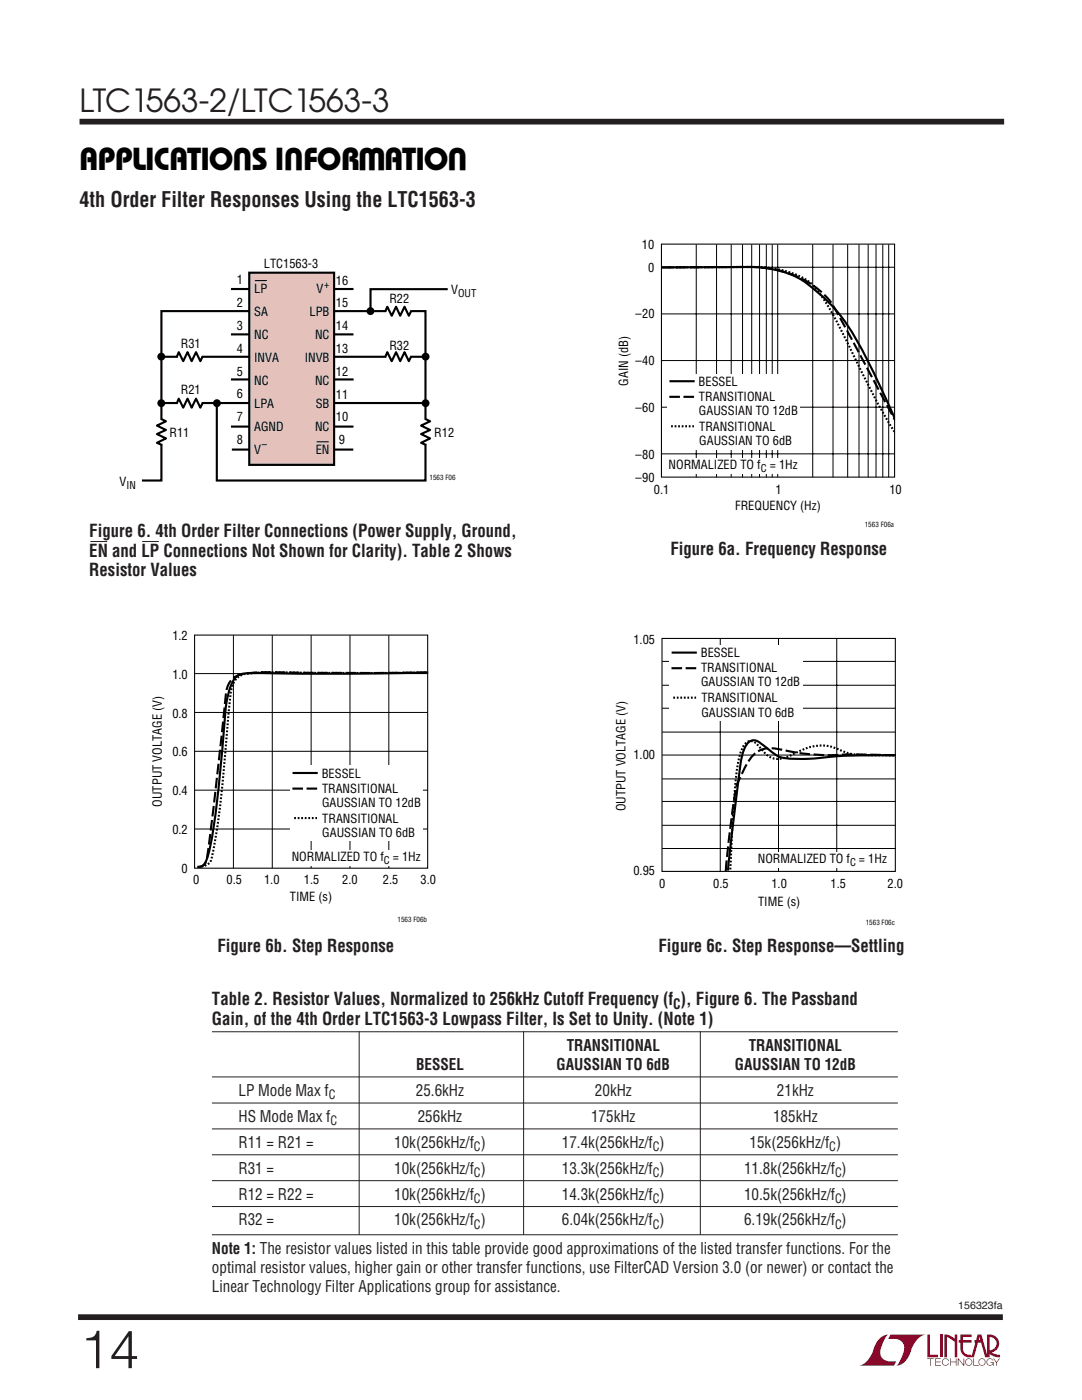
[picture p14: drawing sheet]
<svg xmlns="http://www.w3.org/2000/svg" width="216mm" height="279mm" viewBox="0 0 216 279" stroke-linecap="round" stroke-linejoin="round" font-family="sans-serif">
<defs><g id="words">
<text font-size="10.6" fill="#231f20" x="16" y="273">14</text>
<g font-size="6.4">
<text x="50.3" y="29.6" transform="rotate(-180 50.3 29.6)">U</text>
<text x="60.6" y="29.5" transform="rotate(-180 60.6 29.5)">U</text>
<text x="77.1" y="29.6" transform="rotate(-180 77.1 29.6)">W</text>
<text x="93.2" y="29.6" transform="rotate(-180 93.2 29.6)">U</text>
<text x="15.8" y="34">APPLICATIONS INFORMATION</text>
</g>
<text font-size="6.3" fill="#231f20" x="15.9" y="22.3">LTC1563-2/LTC1563-3</text>
<text font-size="4.2" fill="#231f20" x="15.9" y="41.4">4th Order Filter Responses Using the LTC1563-3</text>
<g font-size="3.5" fill="#231f20">
<text x="17.8" y="107.2">Figure 6. 4th Order Filter Connections (Power Supply, Ground,</text>
<text x="17.8" y="111.1">EN and LP Connections Not Shown for Clarity). Table 2 Shows</text>
<text x="133.8" y="110.7">Figure 6a. Frequency Response</text>
<text x="17.8" y="114.9">Resistor Values</text>
<text x="43.4" y="189.9">Figure 6b. Step Response</text>
<text x="131.4" y="189.9">Figure 6c. Step Response—Settling</text>
<text x="42.3" y="200.7">Table 2. Resistor Values, Normalized to 256kHz Cutoff Frequency (f ), Figure 6. The Passband</text>
<text x="42.3" y="204.5">Gain, of the 4th Order LTC1563-3 Lowpass Filter, Is Set to Unity. (Note 1)</text>
</g>
<g font-size="3.2" fill="#231f20">
<text x="113.1" y="209.7">TRANSITIONAL</text>
<text x="149.4" y="209.7">TRANSITIONAL</text>
<text x="83" y="213.6">BESSEL</text>
<text x="111" y="213.6">GAUSSIAN TO 6dB</text>
<text x="146.6" y="213.6">GAUSSIAN TO 12dB</text>
<text x="47.6" y="218.7">LP Mode Max f</text>
<text x="83" y="218.7">25.6kHz</text>
<text x="118.7" y="218.7">20kHz</text>
<text x="155" y="218.7">21kHz</text>
<text x="47.6" y="223.9">HS Mode Max f</text>
<text x="83.4" y="223.9">256kHz</text>
<text x="117.9" y="223.9">175kHz</text>
<text x="154.3" y="223.9">185kHz</text>
<text x="47.6" y="229.1">R11 = R21 =</text>
<text x="78.7" y="229.1">10k(256kHz/f )</text>
<text x="112.1" y="229.1">17.4k(256kHz/f )</text>
<text x="149.6" y="229.1">15k(256kHz/f )</text>
<text x="47.6" y="234.2">R31 =</text>
<text x="47.6" y="239.4">R12 = R22 =</text>
<text x="78.7" y="239.4">10k(256kHz/f )</text>
<text x="78.7" y="234.2">10k(256kHz/f )</text>
<text x="112.1" y="234.2">13.3k(256kHz/f )</text>
<text x="112.1" y="239.4">14.3k(256kHz/f )</text>
<text x="148.5" y="234.2">11.8k(256kHz/f )</text>
<text x="148.5" y="239.4">10.5k(256kHz/f )</text>
<text x="47.6" y="244.6">R32 =</text>
<text x="78.7" y="244.6">10k(256kHz/f )</text>
<text x="112.1" y="244.6">6.04k(256kHz/f )</text>
<text x="148.5" y="244.6">6.19k(256kHz/f )</text>
<text x="42.3" y="250.2">Note 1: The resistor values listed in this table provide good approximations of the listed transfer functions. For the</text>
<text x="42.3" y="254">optimal resistor values, higher gain or other transfer functions, use FilterCAD Version 3.0 (or newer) or contact the</text>
<text x="42.3" y="257.9">Linear Technology Filter Applications group for assistance.</text>
</g>
<text font-size="2.8" fill="#231f20" x="134.3" y="201.3">C</text>
<g font-size="2.5">
<text x="52.7" y="53.4">LTC1563-3</text>
<text x="128.1" y="49.8">10</text>
<text x="47.2" y="56.7">1</text>
<text x="50.7" y="58.4">LP</text>
<text x="63.2" y="58.6">V</text>
<text x="67" y="56.8">16</text>
<text x="90" y="58.7">V</text>
<text x="129.3" y="54.2">0</text>
<text x="47.2" y="61.3">2</text>
<text x="47.2" y="65.8">3</text>
<text x="50.7" y="63">SA</text>
<text x="61.8" y="63.1">LPB</text>
<text x="67" y="61.3">15</text>
<text x="67" y="65.9">14</text>
<text x="77.7" y="60.5">R22</text>
<text x="126.8" y="63.4">–20</text>
<text x="36.1" y="69.5">R31</text>
<text x="47.2" y="70.4">4</text>
<text x="50.7" y="67.6">NC</text>
<text x="62.9" y="67.7">NC</text>
<text x="67" y="70.4">13</text>
<text x="77.7" y="69.8">R32</text>
<text x="47.2" y="74.9">5</text>
<text x="50.7" y="72.2">INVA</text>
<text x="50.7" y="76.8">NC</text>
<text x="60.8" y="72.3">INVB</text>
<text x="62.9" y="76.9">NC</text>
<text x="67" y="75">12</text>
<text x="125.3" y="77" transform="rotate(-90 125.3 77)">GAIN (dB)</text>
<text x="126.8" y="72.8">–40</text>
<text x="139.4" y="77">BESSEL</text>
<text x="36.1" y="78.5">R21</text>
<text x="47.2" y="79.5">6</text>
<text x="50.7" y="81.4">LPA</text>
<text x="63" y="81.5">SB</text>
<text x="67" y="79.5">11</text>
<text x="126.8" y="82.3">–60</text>
<text x="139.5" y="80">TRANSITIONAL</text>
<text x="139.5" y="82.8">GAUSSIAN TO 12dB</text>
<text x="33.8" y="87.2">R11</text>
<text x="47.2" y="84">7</text>
<text x="47.2" y="88.6">8</text>
<text x="50.7" y="85.9">AGND</text>
<text x="62.9" y="86.1">NC</text>
<text x="67" y="84.1">10</text>
<text x="67.6" y="88.7">9</text>
<text x="86.7" y="87.2">R12</text>
<text x="139.5" y="86">TRANSITIONAL</text>
<text x="139.5" y="88.8">GAUSSIAN TO 6dB</text>
<text x="50.7" y="90.5">V</text>
<text x="63" y="90.7">EN</text>
<text x="126.8" y="91.5">–80</text>
<text x="133.4" y="93.7">NORMALIZED TO f</text>
<text x="153.6" y="93.7">= 1Hz</text>
<text x="23.9" y="97">V</text>
<text x="126.8" y="96.1">–90</text>
<text x="130.5" y="98.5">0.1</text>
<text x="146.7" y="101.9">FREQUENCY (Hz)</text>
<text x="154.7" y="98.5">1</text>
<text x="177.5" y="98.5">10</text>
<text x="34.4" y="127.7">1.2</text>
<text x="126.4" y="128.4">1.05</text>
<text x="139.8" y="131.2">BESSEL</text>
<text x="34.4" y="135.5">1.0</text>
<text x="139.9" y="134.2">TRANSITIONAL</text>
<text x="139.9" y="137">GAUSSIAN TO 12dB</text>
<text x="34.4" y="143.2">0.8</text>
<text x="140" y="140.2">TRANSITIONAL</text>
<text x="140" y="143">GAUSSIAN TO 6dB</text>
<text x="34.4" y="151">0.6</text>
<text x="64.2" y="155.2">BESSEL</text>
<text x="126.4" y="151.5">1.00</text>
<text x="32.3" y="161" transform="rotate(-90 32.3 161)">OUTPUT VOLTAGE (V)</text>
<text x="34.4" y="158.7">0.4</text>
<text x="64.3" y="158.2">TRANSITIONAL</text>
<text x="64.3" y="161">GAUSSIAN TO 12dB</text>
<text x="124.8" y="161.9" transform="rotate(-90 124.8 161.9)">OUTPUT VOLTAGE (V)</text>
<text x="34.4" y="166.5">0.2</text>
<text x="64.3" y="164.2">TRANSITIONAL</text>
<text x="64.3" y="167">GAUSSIAN TO 6dB</text>
<text x="58.2" y="171.8">NORMALIZED TO f</text>
<text x="78.4" y="171.8">= 1Hz</text>
<text x="151.2" y="172.3">NORMALIZED TO f</text>
<text x="171.4" y="172.3">= 1Hz</text>
<text x="36.2" y="174.3">0</text>
<text x="38.5" y="176.5">0</text>
<text x="45.2" y="176.5">0.5</text>
<text x="52.7" y="176.5">1.0</text>
<text x="57.9" y="179.9">TIME (s)</text>
<text x="60.6" y="176.5">1.5</text>
<text x="68.3" y="176.5">2.0</text>
<text x="76.4" y="176.5">2.5</text>
<text x="83.9" y="176.5">3.0</text>
<text x="126.4" y="174.6">0.95</text>
<text x="131.5" y="177.2">0</text>
<text x="142.3" y="177.2">0.5</text>
<text x="153.9" y="177.2">1.0</text>
<text x="165.7" y="177.2">1.5</text>
<text x="177.1" y="177.2">2.0</text>
<text x="151.3" y="180.9">TIME (s)</text>
</g>
<g font-size="2.5" fill="#231f20">
<text x="65.6" y="219.4">C</text>
<text x="66" y="224.5">C</text>
<text x="94.6" y="229.7">C</text>
<text x="130.3" y="229.7">C</text>
<text x="165.5" y="229.7">C</text>
<text x="94.6" y="234.9">C</text>
<text x="130.3" y="234.9">C</text>
<text x="166.6" y="234.9">C</text>
<text x="94.6" y="240">C</text>
<text x="94.6" y="245.2">C</text>
<text x="130.3" y="240">C</text>
<text x="130.3" y="245.2">C</text>
<text x="166.6" y="240">C</text>
<text x="166.6" y="245.2">C</text>
</g>
<g font-size="2.1">
<text x="64.7" y="57.5">+</text>
<text x="91.4" y="59.2">OUT</text>
<text x="52.2" y="89.5">–</text>
<text x="151.8" y="94.2">C</text>
<text x="25.2" y="97.5">IN</text>
<text x="76.6" y="172.4">C</text>
<text x="169.6" y="172.8">C</text>
</g>
<text font-size="2.1" fill="#231f20" x="191.2" y="261.3">156323fa</text>
<g font-size="1.4">
<text x="85.7" y="95.9">1563 F06</text>
<text x="172.6" y="105.3">1563 F06a</text>
<text x="79.3" y="183.9">1563 F06b</text>
<text x="172.7" y="184.7">1563 F06c</text>
</g>
</g></defs>
<path d="M15.9 24.3h184.5M15.6 262.9h184.5" fill="none" stroke="#231f20" stroke-width="1.1" stroke-linecap="butt"/>
<g fill="#900027">
<path d="M185.1 266.3h.5v4.1h1.6v.5h-2.1z"/>
<path d="M175.7 266.9l1-.5 .5-.1-.1 .1a6.3 6.3 0 0 0-1.4 4.1 2.58 2.58 0 0 0 3.1 1.2l-.4 .9-7-.1a4.9 4.9 0 0 0 3.1-3.8l.4-.7z"/>
<path d="M177.7 266.3h7a4.9 4.9 0 0 0-3.1 3.8 3.3 3.3 0 0 1-2.7 2.5v-.1a6.3 6.3 0 0 0 1.5-4.1 2.58 2.58 0 0 0-3.2-1.2z"/>
<path d="M187.5 266.3h.5v4.6h-.5z"/>
<path d="M188.4 266.3l1.1 .2 1 .7v-.9h.5v4.6h-.5v-3.1l-1.6-.9v4h-.5z"/>
<path d="M185 271.1h1.3v.1h-.6v1.4h-.1v-1.4h-.6z"/>
<path d="M186.6 271.1h1.1v.1h-1v.5h1v.2h-1v.5h1.1v.2h-1.2z"/>
<path d="M189.6 271.1h.1v.6h1v-.6h.2v1.5h-.2v-.7h-1v.7h-.1z"/>
<path d="M191.1 271.1h.2l1 1.3v-1.3h.1v1.5l-1.2-1.3v1.3h-.1z"/>
<path d="M194.2 271.1h.2v1.3h.9v.2h-1.1z"/>
<path d="M198.2 271.1h.1l.5 .7 .6-.7h.1l-.6 .9v.6h-.1v-.7z"/>
<path d="M191.6 266.3h2.3v.5h-1.8v.7h1.8v.5h-1.8v1.1a1.32 1.32 0 0 0 1.7 1.3v.5l1.3-4.6h.7l1.2 4.1v-4.1a1.85 1.85 0 0 1 2.3 1.4 1.85 1.85 0 0 1-1.4 2.2l.7 .4 .9 .1v.5l-1.1-.2-1.1-.6v-.6a1.35 1.35 0 0 0 1.5-1.2 1.35 1.35 0 0 0-1.3-1.5v4.1h-.9l-.8-2.9h-1.4v-.5h1.2l-.1-.7-1.2 4.1a2.06 2.06 0 0 1-2.6-1.3l-.1-1.6h-.3v-.5h.3z"/>
<path d="M192.8 271.3a.72 .72 0 0 1 1.1 .1 .72 .72 0 0 1-.4 1.1 .72 .72 0 0 1-.9-.7h.1a.59 .59 0 0 0 .9 .5 .59 .59 0 0 0 .1-.9 .59 .59 0 0 0-.9 .2l-.1 .2h-.1z"/>
<path d="M195.4 271.3a.72 .72 0 0 1 1.2 .1 .72 .72 0 0 1-.4 1.1 .72 .72 0 0 1-1-.7h.2a.59 .59 0 0 0 .8 .5 .59 .59 0 0 0 .2-.9 .59 .59 0 0 0-1 .2v.2h-.2z"/>
<path d="M197 271.3a.72 .72 0 0 1 1.2 .3h-.1a.59 .59 0 0 0-.9-.2 .59 .59 0 0 0 .1 .9 .59 .59 0 0 0 .8-.3h-.5v-.2h.7v.8h-.2v-.3a.73 .73 0 0 1-1 .1 .73 .73 0 0 1-.1-1.1z"/>
<path d="M188.1 271.3a.71 .71 0 0 1 1.3 .3h-.2a.59 .59 0 0 0-.9-.3 .59 .59 0 0 0 0 1 .59 .59 0 0 0 .9-.3h.1a.73 .73 0 0 1-1 .4 .73 .73 0 0 1-.2-1.1z"/>
</g>
<path d="M42.3 205.9h136.9M42.3 214.9h136.9M71.7 205.8v40.6M104.5 205.8v40.6M139.7 205.8v40.6M42.3 220.1h136.9M42.3 225.3h136.9M42.3 230.5h136.9M42.3 235.6h136.9M42.3 240.8h136.9M42.3 246.4h136.9" fill="none" stroke="#231f20" stroke-width=".2"/>
<path d="M46.1 57.7h24.4M32.2 71.2h52.5M46.1 66.7h24.4M46.1 75.7h24.5M32.2 80.4h52.5M43.3 80.6v15.3h41.6v-33.8h-52.7v33.8h-3.9M46.1 85.1h24.4M46.3 89.7h24.2" fill="none" stroke="#000" stroke-width=".42"/>
<path d="M49.7 54.4h17v38.4h-17z" fill="#e5c1bc"/>
<path d="M49.7 54.4h17v38.4h-17zM89.3 57.7h-15.4v4.3M132 53.4l18-.1a22 22 0 0 1 9.8 2.4 34.3 34.3 0 0 1 11.9 13.5l3.1 6.1 3.8 8.3M40.5 71.1l-.5 1-.9-1.8-.9 1.8-.8-1.8-.8 1.8-.9-1.8-.5 1M82.1 71.1l-.5 1-.9-1.8-.8 1.8-.9-1.8-.8 1.8-.9-1.8-.4 1M82.1 62l-.5 1-.9-1.8-.8 1.8-.9-1.8-.8 1.8-.9-1.8-.4 1M32.1 83.6l1 .5-1.8 .8 1.8 .9-1.8 .8 1.8 .9-1.8 .9 1 .4M40.5 80.4l-.5 1-.9-1.8-.9 1.8-.8-1.8-.8 1.8-.9-1.8-.5 1M84.8 83.6l1 .5-1.8 .8 1.8 .9-1.8 .8 1.8 .9-1.8 .9 1 .4" fill="none" stroke="#000" stroke-width=".42"/>
<g fill="#000">
<circle cx="32.2" cy="71.2" r=".79"/>
<circle cx="73.9" cy="62.1" r=".79"/>
<circle cx="84.9" cy="71.2" r=".79"/>
<circle cx="32.2" cy="80.5" r=".79"/>
<circle cx="43.3" cy="80.5" r=".79"/>
<circle cx="84.9" cy="80.5" r=".79"/>
</g>
<path d="M35.4 71.2h4.9M77.1 71.2h4.8M77.1 62.1h4.8M32.2 83.8v4.8M35.4 80.5h4.9M84.9 83.8v4.8M178.9 80.7v7.8" fill="none" stroke="#fff" stroke-width=".71" stroke-linecap="butt"/>
<g fill="none" stroke="#000" stroke-width=".2">
<path d="M50.9 56h2.4M132 53.3h46.5M138.9 48.8v46.5M143 48.8v46.5M145.9 48.8v46.5M148.2 48.8v46.5M150 48.8v46.5M151.6 48.8v46.5M152.9 48.8v46.5M154.1 48.8v46.5M155.2 48.8v46.5M162.2 48.8v46.5"/>
<path d="M166.2 48.8v46.5M169.1 48.8v46.5M171.4 48.8v46.5M173.2 48.8v46.5M174.8 48.8v46.5M176.2 48.8v46.5M177.3 48.8v46.5M132 62.6h46.5M132 72h46.5M63.2 88.2h2.4M132 81.3h46.5M132 90.6h46.5"/>
</g>
<path d="M132 53.4l16.5-.1a22.9 22.9 0 0 1 14.5 4.2 16.3 16.3 0 0 1 4.9 6.5l10.7 19.9" fill="none" stroke="#000" stroke-width=".42" stroke-dasharray="2.1 .7" stroke-linecap="butt"/>
<path d="M133.4 53.4l15.9-.1a21.8 21.8 0 0 1 11.1 2.3 16 16 0 0 1 5.2 6.1l4.2 8.2a155.8 155.8 0 0 0 8.8 16.4" fill="none" stroke="#000" stroke-width=".42" stroke-dasharray=".4 .4" stroke-linecap="butt"/>
<path d="M132 48.7h46.5v46.5h-46.5z" fill="none" stroke="#000" stroke-width=".21"/>
<g fill="#fff">
<path d="M133.1 91.5h26.6v3h-26.6z"/>
<path d="M133.1 74.6h26.5v15.1h-26.5z"/>
</g>
<path d="M133.6 76.1h5" fill="none" stroke="#000" stroke-width=".42"/>
<path d="M133.6 79.2h5.2" fill="none" stroke="#000" stroke-width=".42" stroke-dasharray="2.1 .7" stroke-linecap="butt"/>
<path d="M133.9 85.1h4.6" fill="none" stroke="#000" stroke-width=".42" stroke-dasharray=".4 .4" stroke-linecap="butt"/>
<path d="M38.8 126.7h46.5v46.6h-46.5z" fill="none" stroke="#000" stroke-width=".21"/>
<path d="M38.9 134.4h46.4M46.6 126.8v46.5M54.3 126.8v46.5M62.1 126.8v46.5M69.8 126.8v46.5M77.6 126.8v46.5M38.9 142.2h46.4M38.9 149.9h46.4M38.9 157.7h46.4M38.9 165.4h46.4" fill="none" stroke="#000" stroke-width=".2"/>
<path d="M57.9 152.8h26.4v15.1h-26.4z" fill="#fff"/>
<path d="M58.4 154.3h5" fill="none" stroke="#000" stroke-width=".42"/>
<path d="M58.3 157.4h5.3" fill="none" stroke="#000" stroke-width=".42" stroke-dasharray="2.1 .7" stroke-linecap="butt"/>
<path d="M58.7 163.3h4.6" fill="none" stroke="#000" stroke-width=".42" stroke-dasharray=".4 .4" stroke-linecap="butt"/>
<path d="M57.9 169.7h26.6v3h-26.6z" fill="#fff"/>
<path d="M85.3 134.2a1062.7 1062.7 0 0 1-36 .1 3.1 3.1 0 0 0-3.2 2.5 26.8 26.8 0 0 0-1.4 8.2l-.3 4a162 162 0 0 1-2.8 21.6 2.75 2.75 0 0 1-1.7 2.4h-.5" fill="none" stroke="#000" stroke-width=".42"/>
<path d="M39.4 173a1.66 1.66 0 0 0 1.9-1.5l1.4-11 2-18.6a17.6 17.6 0 0 1 .9-5.4 4.9 4.9 0 0 1 4.6-2.2l2.1-.1 16.8 .1 16.2-.1" fill="none" stroke="#000" stroke-width=".42" stroke-dasharray="2.1 .7" stroke-linecap="butt"/>
<path d="M39.5 173a2.67 2.67 0 0 0 2.7-1.5 218.6 218.6 0 0 0 3.3-28l.2-1.7a18.2 18.2 0 0 1 .9-5.5 3.8 3.8 0 0 1 4-2l2.5-.1 16.3 .1 16-.1" fill="none" stroke="#000" stroke-width=".42" stroke-dasharray=".4 .4" stroke-linecap="butt"/>
<path d="M132.1 127.4h46.6v46.5h-46.6z" fill="none" stroke="#000" stroke-width=".21"/>
<path d="M132.1 136.8h46.6M132.1 132h46.6M143.7 127.5v46.5M155.3 127.5v46.5M167 127.4v46.6M132.1 146.1h46.6M132.1 155.4h46.6M132.1 141.3h46.6M132.1 150.7h46.6M132.1 159.9h46.6M132.1 164.7h46.6M132.1 169.3h46.6" fill="none" stroke="#000" stroke-width=".2"/>
<path d="M133.5 128.8h26.7v15.1h-26.7z" fill="#fff"/>
<path d="M134 130.2h5" fill="none" stroke="#000" stroke-width=".42"/>
<path d="M134 133.4h5.3" fill="none" stroke="#000" stroke-width=".42" stroke-dasharray="2.1 .7" stroke-linecap="butt"/>
<path d="M134.3 139.2h4.6" fill="none" stroke="#000" stroke-width=".42" stroke-dasharray=".4 .4" stroke-linecap="butt"/>
<path d="M150.9 170.1h26.7v3h-26.7z" fill="#fff"/>
<path d="M178.8 150.7a125.8 125.8 0 0 0-18 .8h-2.3a6.2 6.2 0 0 1-5.2-2l-.6-.5a3.7 3.7 0 0 0-2.6-1.3 2.76 2.76 0 0 0-1.7 2.2 102.5 102.5 0 0 0-1.9 12.9l-1.2 10.9" fill="none" stroke="#000" stroke-width=".42"/>
<path d="M144.8 173.8l.7-6.5a95 95 0 0 1 1.6-10.9l1.3-2.8a7.2 7.2 0 0 1 3.6-4 10.3 10.3 0 0 1 5.6 .3 46.6 46.6 0 0 0 12.5 .7l8.3 .1" fill="none" stroke="#000" stroke-width=".42" stroke-dasharray="2.1 .7" stroke-linecap="butt"/>
<path d="M178.4 150.7h-2a32.8 32.8 0 0 1-7.5-.5l-.7-.3a9.4 9.4 0 0 0-9.8 .5 4.9 4.9 0 0 1-5.1 .5l-1.6-1.6a2.78 2.78 0 0 0-2-1.4 2.85 2.85 0 0 0-2 2.5 78.2 78.2 0 0 0-1.5 12.6l-.5 10.8" fill="none" stroke="#000" stroke-width=".42" stroke-dasharray=".4 .4" stroke-linecap="butt"/>
<path d="M18 108.1h3.4M28.4 108.1h3.3" fill="none" stroke="#231f20" stroke-width=".2"/>
<use href="#words"/>
</svg>
